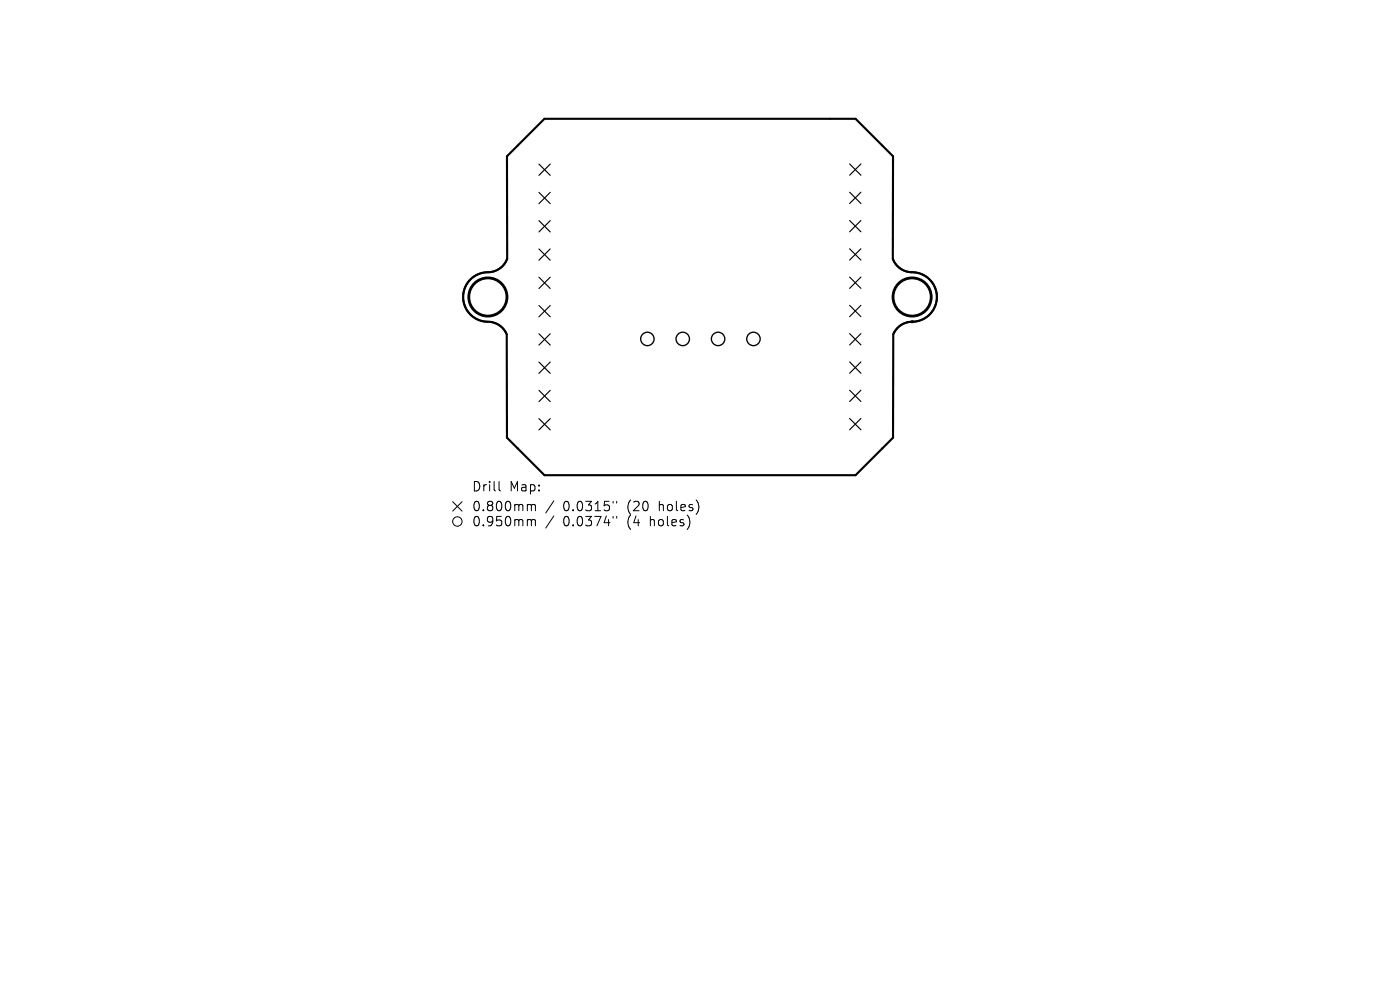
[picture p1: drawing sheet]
<svg xmlns="http://www.w3.org/2000/svg" width="297mm" height="210mm" viewBox="0 0 297 210" stroke-linecap="round" stroke-linejoin="round" font-family="sans-serif">
<defs><g id="words">
<g font-size="2.8">
<text x="100" y="104.5">Drill</text>
<text x="108" y="104.5">Map:</text>
<text x="100" y="108.7">0.800mm</text>
<text x="100" y="111.9">0.950mm</text>
<text x="119.5" y="108.7">0.0315&quot;</text>
<text x="119.5" y="111.9">0.0374&quot;</text>
<text x="133.2" y="108.7">(20</text>
<text x="133.2" y="111.9">(4</text>
<text x="138.2" y="111.9">holes)</text>
<text x="140.1" y="108.7">holes)</text>
</g>
</g></defs>
<path d="M107.6 33.2l7.9-8h66l8 8-.1 21.7a4.5 4.5 0 0 0 4.7 2.9 5.3 5.3 0 0 1 4.6 5.8 5.3 5.3 0 0 1-5.8 4.7 4.4 4.4 0 0 0-3.4 2.6v22l-8 7.9h-66l-7.9-7.9-.1-22a4.7 4.7 0 0 0-4.9-2.7 5.3 5.3 0 0 1-4.3-5.9 5.3 5.3 0 0 1 5.7-4.6 4.4 4.4 0 0 0 3.6-2.8z" fill="none" stroke="#000" stroke-width=".45"/>
<circle cx="193.5" cy="68.3" r=".23" fill="#000" stroke="#000" stroke-width=".21"/>
<g fill="none" stroke="#000" stroke-width=".6">
<circle cx="103.5" cy="63" r="4"/>
<circle cx="193.5" cy="63" r="4"/>
</g>
<g fill="none" stroke="#000" stroke-width=".24">
<path d="M114.3 34.8l2.4 2.4M116.7 34.8l-2.4 2.4M180.2 34.8l2.4 2.4M182.6 34.8l-2.4 2.4M114.3 40.8l2.4 2.4M114.3 46.8l2.4 2.4M114.3 52.8l2.4 2.4M114.3 58.8l2.4 2.4M116.7 40.8l-2.4 2.4M116.7 46.8l-2.4 2.4M116.7 52.8l-2.4 2.4M116.7 58.8l-2.4 2.4"/>
<path d="M180.2 40.8l2.4 2.4M180.2 46.8l2.4 2.4M180.2 52.8l2.4 2.4M180.2 58.8l2.4 2.4M182.6 40.8l-2.4 2.4M182.6 46.8l-2.4 2.4M182.6 52.8l-2.4 2.4M182.6 58.8l-2.4 2.4M114.3 64.8l2.4 2.4M114.3 70.8l2.4 2.4M114.3 76.8l2.4 2.4M116.7 64.8l-2.4 2.4"/>
<path d="M116.7 70.8l-2.4 2.4M116.7 76.8l-2.4 2.4M180.2 64.8l2.4 2.4M180.2 70.8l2.4 2.4M180.2 76.8l2.4 2.4M182.6 64.8l-2.4 2.4M182.6 70.8l-2.4 2.4M182.6 76.8l-2.4 2.4M114.3 82.8l2.4 2.4M114.3 88.8l2.4 2.4M116.7 82.8l-2.4 2.4M116.7 88.8l-2.4 2.4"/>
<path d="M180.2 82.8l2.4 2.4M180.2 88.8l2.4 2.4M182.6 82.8l-2.4 2.4M182.6 88.8l-2.4 2.4"/>
</g>
<g fill="none" stroke="#000" stroke-width=".29">
<circle cx="137.3" cy="71.9" r="1.42"/>
<circle cx="144.8" cy="71.9" r="1.43"/>
<circle cx="152.3" cy="71.9" r="1.42"/>
<circle cx="159.8" cy="71.9" r="1.43"/>
</g>
<g fill="none" stroke="#000" stroke-width=".21">
<path d="M96 106.4l2 2M98 106.4l-2 2M105.9 102.1v1.8l.3 .2M112.2 107l.4 .1 .1 .2M112.2 110.2l.4 .1 .1 .2M112.7 107.3l.3-.3 .5 .1 .1 1.2M112.7 107.3v1M112.7 110.5v1M112.7 110.5l.3-.3 .5 .1 .1 1.2M117.5 106.2l-1.7 2.6M117.5 109.4l-1.7 2.6M130.1 106.3v.4"/>
<path d="M130.1 109.5v.4M130.8 106.3v.4M130.8 109.5v.4"/>
<circle cx="97" cy="110.6" r="1"/>
</g>
<use href="#words"/>
</svg>
